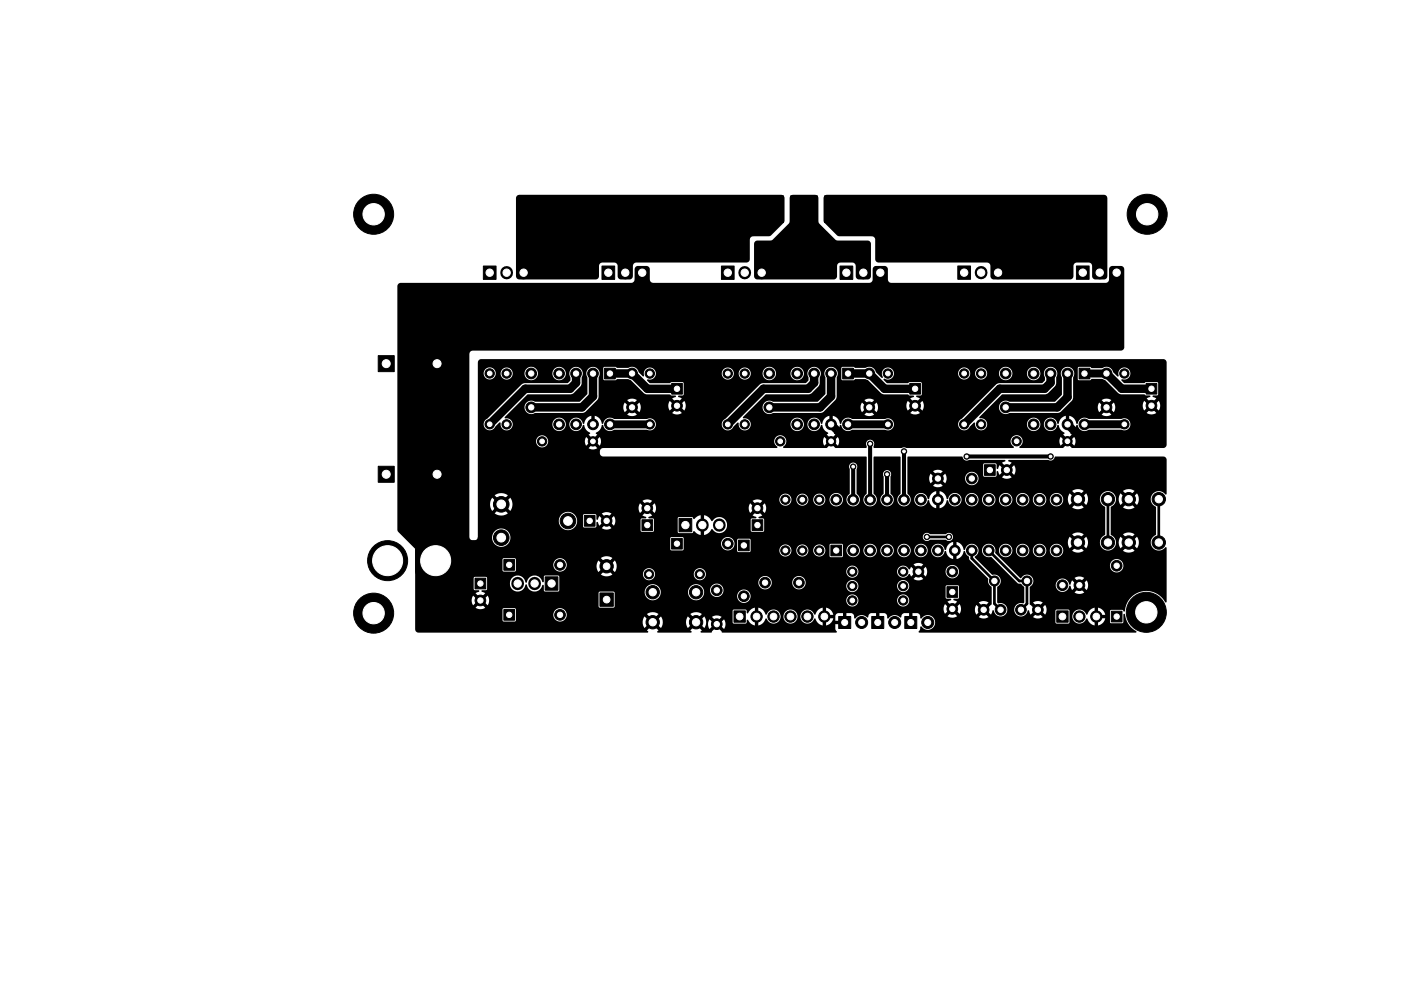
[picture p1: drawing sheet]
<svg xmlns="http://www.w3.org/2000/svg" width="210mm" height="148mm" viewBox="0 0 210 148" stroke-linecap="round" stroke-linejoin="round" font-family="sans-serif">
<g fill="#000" stroke="#000" stroke-width=".15">
<path d="M113.4 29.4h4v4h-4zM118.5 29.4h4v4h-4zM123.6 29.4h4v4h-4zM56.7 53.3h2.4v2.4h-2.4zM72.5 39.9h1.9v2h-1.9zM90.2 39.9h1.9v2h-1.9zM90.6 55.2h1.6v1.6h-1.6zM100.7 57.5h1.6v1.6h-1.6zM108.1 39.9h1.9v2h-1.9zM125.9 39.9h1.9v2h-1.9zM126.3 55.2h1.6v1.6h-1.6zM136.4 57.5h1.6v1.6h-1.6z"/>
<path d="M143.6 39.9h1.9v2h-1.9zM161.4 39.9h1.9v2h-1.9zM161.8 55.2h1.6v1.6h-1.6zM171.8 57.5h1.6v1.6h-1.6zM56.7 69.9h2.4v2.4h-2.4zM87.6 77.3h1.6v1.6h-1.6zM96.2 77.9h1.6v1.6h-1.6zM101.8 77.7h1.9v2h-1.9zM112.7 77.9h1.6v1.6h-1.6zM147.6 69.7h1.6v1.6h-1.6zM62.7 81.5l.4-.3 .5-.1h3.2a1.5 1.5 0 0 1 1.5 1.5v3a1.5 1.5 0 0 1-1.5 1.5h-3a1.5 1.5 0 0 1-1.5-1.5v-3.2l.2-.5zM71.2 86.7h1.6v1.6h-1.6z"/>
<path d="M75.5 91.4h1.6v1.6h-1.6zM75.5 83.9h1.6v1.6h-1.6zM81.7 86.5h1.9v2h-1.9zM89.9 88.9h2v2h-2zM100.7 80.7h1.6v1.6h-1.6zM110.7 81h1.6v1.6h-1.6zM110 91.6h1.7v1.7h-1.7zM125.7 92.4h1.8v1.8h-1.8zM124.5 81.7h1.6v1.7h-1.6zM130.7 92.4h1.8v1.8h-1.8zM135.6 92.4h1.8v1.8h-1.8zM141.9 88h1.6v1.6h-1.6z"/>
<path d="M158.4 91.6h1.7v1.7h-1.7zM166.6 91.7h1.6v1.6h-1.6z"/>
<circle cx="56" cy="32.1" r="3"/>
<circle cx="172" cy="32.1" r="3"/>
<circle cx="65.5" cy="54.5" r="1.2"/>
<circle cx="73.4" cy="56" r=".7"/>
<circle cx="75.9" cy="56" r=".7"/>
<circle cx="79.6" cy="56" r=".8"/>
<circle cx="83.8" cy="56" r=".8"/>
<circle cx="86.3" cy="56" r=".8"/>
<circle cx="88.9" cy="56" r=".8"/>
<circle cx="94.7" cy="56" r=".8"/>
<circle cx="97.4" cy="56" r=".7"/>
<circle cx="109.1" cy="56" r=".7"/>
<circle cx="111.6" cy="56" r=".7"/>
<circle cx="115.3" cy="56" r=".8"/>
<circle cx="119.5" cy="56" r=".8"/>
<circle cx="122" cy="56" r=".8"/>
<circle cx="124.6" cy="56" r=".8"/>
<circle cx="130.3" cy="56" r=".8"/>
<circle cx="133.1" cy="56" r=".7"/>
<circle cx="144.5" cy="56" r=".7"/>
<circle cx="147.1" cy="56" r=".7"/>
<circle cx="150.7" cy="56" r=".8"/>
<circle cx="154.9" cy="56" r=".8"/>
<circle cx="157.5" cy="56" r=".8"/>
<circle cx="160" cy="56" r=".8"/>
<circle cx="165.9" cy="56" r=".8"/>
<circle cx="168.5" cy="56" r=".7"/>
<circle cx="65.5" cy="71.1" r="1.2"/>
<circle cx="73.4" cy="63.6" r=".7"/>
<circle cx="75.1" cy="75.6" r="1.17"/>
<circle cx="75.9" cy="63.6" r=".7"/>
<circle cx="79.6" cy="61.1" r=".8"/>
<circle cx="81.3" cy="66.2" r=".7"/>
<circle cx="83.8" cy="63.6" r=".8"/>
<circle cx="85.1" cy="78.1" r="1.17"/>
<circle cx="86.3" cy="63.6" r=".8"/>
<circle cx="88.9" cy="66.2" r=".7"/>
<circle cx="88.9" cy="63.6" r=".8"/>
<circle cx="90.9" cy="78.1" r=".8"/>
<circle cx="91.4" cy="63.6" r=".8"/>
<circle cx="94.7" cy="61.1" r=".8"/>
<circle cx="97" cy="76.2" r=".8"/>
<circle cx="97.4" cy="63.6" r=".7"/>
<circle cx="101.5" cy="60.8" r=".8"/>
<circle cx="109.1" cy="63.6" r=".7"/>
<circle cx="111.6" cy="63.6" r=".7"/>
<circle cx="113.5" cy="76.2" r=".8"/>
<circle cx="115.3" cy="61.1" r=".8"/>
<circle cx="117" cy="66.2" r=".7"/>
<circle cx="117.7" cy="74.9" r=".7"/>
<circle cx="119.5" cy="63.6" r=".8"/>
<circle cx="120.3" cy="74.9" r=".7"/>
<circle cx="122" cy="63.6" r=".8"/>
<circle cx="122.8" cy="74.9" r=".7"/>
<circle cx="124.6" cy="63.6" r=".8"/>
<circle cx="124.6" cy="66.2" r=".7"/>
<circle cx="125.3" cy="74.9" r=".8"/>
<circle cx="127.1" cy="63.6" r=".8"/>
<circle cx="127.9" cy="74.9" r=".8"/>
<circle cx="127.9" cy="70" r=".41"/>
<circle cx="130.3" cy="61.1" r=".8"/>
<circle cx="130.4" cy="74.9" r=".8"/>
<circle cx="130.4" cy="66.5" r=".41"/>
<circle cx="133" cy="74.9" r=".8"/>
<circle cx="133" cy="71.1" r=".41"/>
<circle cx="133.1" cy="63.6" r=".7"/>
<circle cx="135.5" cy="74.9" r=".8"/>
<circle cx="135.5" cy="67.7" r=".41"/>
<circle cx="137.2" cy="60.8" r=".8"/>
<circle cx="138" cy="74.9" r=".8"/>
<circle cx="140.6" cy="74.9" r=".8"/>
<circle cx="140.6" cy="71.8" r=".8"/>
<circle cx="143.1" cy="74.9" r=".8"/>
<circle cx="144.5" cy="63.6" r=".7"/>
<circle cx="144.9" cy="68.5" r=".41"/>
<circle cx="145.7" cy="74.9" r=".8"/>
<circle cx="145.7" cy="71.8" r=".8"/>
<circle cx="147.1" cy="63.6" r=".7"/>
<circle cx="148.2" cy="74.9" r=".8"/>
<circle cx="150.7" cy="74.9" r=".8"/>
<circle cx="150.7" cy="61.1" r=".8"/>
<circle cx="150.9" cy="70.5" r=".8"/>
<circle cx="152.4" cy="66.2" r=".7"/>
<circle cx="153.3" cy="74.9" r=".8"/>
<circle cx="154.9" cy="63.6" r=".8"/>
<circle cx="155.8" cy="74.9" r=".8"/>
<circle cx="157.5" cy="63.6" r=".8"/>
<circle cx="157.5" cy="68.5" r=".41"/>
<circle cx="158.4" cy="74.9" r=".8"/>
<circle cx="160" cy="66.2" r=".7"/>
<circle cx="160" cy="63.6" r=".8"/>
<circle cx="161.6" cy="74.9" r="1"/>
<circle cx="162.6" cy="63.6" r=".8"/>
<circle cx="165.9" cy="61.1" r=".8"/>
<circle cx="166.1" cy="74.9" r="1"/>
<circle cx="168.5" cy="63.6" r=".7"/>
<circle cx="169.2" cy="74.9" r="1"/>
<circle cx="172.6" cy="60.8" r=".8"/>
<circle cx="173.7" cy="74.9" r="1"/>
<circle cx="56" cy="91.9" r="3"/>
<circle cx="58.1" cy="84.1" r="3"/>
<circle cx="72" cy="90" r=".8"/>
<circle cx="75.1" cy="80.6" r="1.17"/>
<circle cx="83.9" cy="92.2" r=".8"/>
<circle cx="83.9" cy="84.7" r=".8"/>
<circle cx="90.9" cy="84.9" r="1"/>
<circle cx="97.3" cy="86.1" r=".7"/>
<circle cx="97.8" cy="88.8" r="1"/>
<circle cx="97.8" cy="93.3" r="1"/>
<circle cx="104.3" cy="88.8" r="1"/>
<circle cx="104.3" cy="93.3" r="1"/>
<circle cx="104.9" cy="86.1" r=".7"/>
<circle cx="107.4" cy="93.6" r=".8"/>
<circle cx="107.4" cy="88.5" r=".8"/>
<circle cx="109.1" cy="81.5" r=".8"/>
<circle cx="111.5" cy="89.4" r=".8"/>
<circle cx="113.4" cy="92.5" r=".85"/>
<circle cx="114.7" cy="87.4" r=".8"/>
<circle cx="116" cy="92.5" r=".85"/>
<circle cx="117.7" cy="82.5" r=".7"/>
<circle cx="118.5" cy="92.5" r=".85"/>
<circle cx="119.8" cy="87.4" r=".8"/>
<circle cx="120.3" cy="82.5" r=".7"/>
<circle cx="121" cy="92.5" r=".85"/>
<circle cx="122.8" cy="82.5" r=".7"/>
<circle cx="123.6" cy="92.5" r=".85"/>
<circle cx="127.8" cy="85.7" r=".7"/>
<circle cx="127.8" cy="90" r=".7"/>
<circle cx="127.8" cy="87.9" r=".7"/>
<circle cx="127.9" cy="82.5" r=".8"/>
<circle cx="129.2" cy="93.3" r=".9"/>
<circle cx="130.4" cy="82.5" r=".8"/>
<circle cx="133" cy="82.5" r=".8"/>
<circle cx="134.1" cy="93.3" r=".9"/>
<circle cx="135.4" cy="87.9" r=".7"/>
<circle cx="135.4" cy="90" r=".7"/>
<circle cx="135.4" cy="85.7" r=".7"/>
<circle cx="135.5" cy="82.5" r=".8"/>
<circle cx="137.7" cy="85.7" r=".8"/>
<circle cx="138" cy="82.5" r=".8"/>
<circle cx="138.9" cy="80.5" r=".41"/>
<circle cx="139.1" cy="93.3" r=".9"/>
<circle cx="140.6" cy="82.5" r=".8"/>
<circle cx="142.2" cy="80.5" r=".41"/>
<circle cx="142.7" cy="91.3" r=".8"/>
<circle cx="142.7" cy="85.7" r=".8"/>
<circle cx="143.1" cy="82.5" r=".8"/>
<circle cx="145.7" cy="82.5" r=".8"/>
<circle cx="147.4" cy="91.4" r=".8"/>
<circle cx="148.2" cy="82.5" r=".8"/>
<circle cx="149.1" cy="87.1" r=".75"/>
<circle cx="150" cy="91.4" r=".8"/>
<circle cx="150.7" cy="82.5" r=".8"/>
<circle cx="153" cy="91.4" r=".8"/>
<circle cx="153.3" cy="82.5" r=".8"/>
<circle cx="153.9" cy="87.1" r=".75"/>
<circle cx="155.6" cy="91.4" r=".8"/>
<circle cx="155.8" cy="82.5" r=".8"/>
<circle cx="158.4" cy="82.5" r=".8"/>
<circle cx="159.3" cy="87.8" r=".8"/>
<circle cx="161.6" cy="81.4" r="1"/>
<circle cx="161.8" cy="87.8" r=".8"/>
<circle cx="161.8" cy="92.5" r=".85"/>
<circle cx="164.3" cy="92.5" r=".85"/>
<circle cx="166.1" cy="81.4" r="1"/>
<circle cx="167.4" cy="84.8" r=".8"/>
<circle cx="169.2" cy="81.4" r="1"/>
<circle cx="171.8" cy="91.8" r="3"/>
<circle cx="173.7" cy="81.4" r="1"/>
</g>
<g fill="none" stroke="#000" stroke-width="1.9">
<path d="M75.9 40.8v.1M78.5 40.8v.1M93.7 40.8v.1M96.3 40.8v.1M111.6 40.8v.1M114.2 40.8v.1M129.4 40.8v.1M132 40.8v.1M147.1 40.8v.1M149.6 40.8v.1M164.8 40.8v.1M167.4 40.8v.1"/>
<path d="M105.3 78.7v.1M107.8 78.7v.1M77.6 87.5v.1M80.1 87.5v.1"/>
</g>
<path d="M86.4 56v1.4l-.9 .9h-6.8l-5.3 5.3M88.9 56v3.4l-1.7 1.7h-7.6M91.4 56h.1M91.4 56h3.3l2.3 2.3h4.5M122 56v1.4l-.9 .9h-6.7l-5.3 5.3M124.6 56v3.4l-1.7 1.7h-7.6M127.1 56h3.2l2.3 2.3h4.6M127.1 56h.1M157.5 56v1.4l-.9 .9h-6.7l-5.4 5.3M160 56v3.6l-1.5 1.5h-7.8M165.9 56l2.2 2.3h4.5" fill="none" stroke="#000" stroke-width="1.3"/>
<path d="M162.6 56h.1M162.6 56h3.3M91.4 63.6h6M124.6 63.6l2.8 2.8M127.1 63.6h6M160 63.6l2.6 2.6M162.6 66.2h.1M162.6 63.6h5.9M162.6 63.6h.1" fill="none" stroke="#000" stroke-width="1.2"/>
<path d="M166.1 74.9v6.5M173.7 74.9v6.5M138.9 80.5h3.3M145.7 82.6v1.1l3.4 3.4v3.4l.9 .9M148.2 82.6l4.6 4.5h1.1v3.4l-.9 .9" fill="none" stroke="#000" stroke-width=".41"/>
<path d="M127.9 70v4.9M130.4 66.5v8.4M133 71.1v3.8M135.5 67.7v7.2M144.9 68.5h12.6M144.9 68.5h.1" fill="none" stroke="#000" stroke-width=".61"/>
<path d="M59.7 42.6l.4-.2h34.5a.51 .51 0 0 0 .5-.5v-1.5l.2-.4 .3-.1h1.3l.3 .1 .2 .2v1.8l.3 .3 .2 .1h32.4a.51 .51 0 0 0 .5-.5v-1.5l.1-.4 .4-.1h1.3l.3 .1 .2 .2v1.8l.2 .3 .3 .1h32.1a.51 .51 0 0 0 .5-.5v-1.5l.2-.4 .3-.1h1.3l.4 .1 .1 .4v11.7l-.1 .3-.3 .2h-97.4l-.3 .2v.3v27.4a.58 .58 0 0 0 .7 .5h.5v-.5h.4v1.8h-9.8l-2.6-2.7v-36.7zM77.5 29.4l.4-.2h39.2l.4 .2 .1 .3v3.4l-.2 .3-1.9 2h-2.6l-.4 .2-.1 .3v3.1l-.1 .2-.3 .2h-16.8l-.3 .3-.1 1.8-.2 .3-.2 .1h-1.3l-.4-.2-.1-.3v-1.7l-.3-.3h-2h-.3l-.2 .3v1.8l-.1 .2-.3 .2h-11.6l-.3-.2-.2-.3v-11.7zM118.5 29.4l.4-.2h3.3l.3 .1 .2 .4 .1 3.7 2.5 2.6 4.7 .1 .4 .1 .2 .4v4.8l-.2 .4-.4 .1h-1.2l-.4-.1-.1-.4v-1.7l-.3-.3h-.2h-1.8l-.4 .1-.1 .4v1.6l-.2 .2-.2 .2h-11.6l-.3-.2-.2-.3 .1-5.1 .4-.2 2.2-.1 2.5-2.5 .2-.3v-3.5zM123.6 29.4l.4-.2h41.6l.3 .3 .1 .2v11.8l-.3 .3-.2 .1h-1.3l-.3-.1-.2-.4v-1.7l-.3-.3h-.2h-1.8l-.3 .1-.2 .4v1.6l-.1 .2-.3 .2h-11.5l-.3-.1-.2-.3-.1-1.8-.3-.3-16.5-.1-.4-.3v-3.1l-.3-.4-5.2-.1-2.1-2-.2-.3v-3.4zM71.8 54l.3-.2h102.3l.4 .3 .1 .3v12.3l-.3 .4-.2 .1h-13.7l-.7-.7-.7 .7h-6.4l-.1-.1 .1-.2a.9 .9 0 0 0 .4-.7h5.5l.2 .6 .6-.6a.38 .38 0 0 0 .4 .3 .38 .38 0 0 0 .4-.3l.6 .6 .2-.6-.2-.7-.6 .7a.36 .36 0 0 0-.4-.4 .36 .36 0 0 0-.3 .4l-.7-.7-.2 .7h-5.5a.92 .92 0 0 0-1.4-.8 .92 .92 0 0 0 .1 1.6l-.1 .2h-16l-.3-.1-.5 .1h-4l-.2-.3a.63 .63 0 0 0-.5-1 .63 .63 0 0 0-.5 1l-.1 .3h-4.6l-.6-.7-.7 .7h-6.4l-.1-.2 .4-.5 .1-.3h5.5l.2 .6 .6-.6a.36 .36 0 0 0 .4 .3 .36 .36 0 0 0 .3-.3l.7 .6 .2-.6-.2-.7-.7 .7a.36 .36 0 0 0-.3-.4 .36 .36 0 0 0-.4 .4l-.6-.7-.2 .7h-5.5a.92 .92 0 0 0-1.4-.8 .92 .92 0 0 0 0 1.6l-.1 .2h-26.1a.66 .66 0 0 0-.4 .7 .66 .66 0 0 0 .5 .6h39.4l.1 .1v5.5a1.01 1.01 0 0 0 .1 1.7 1.01 1.01 0 0 0 1.4-.9h.6v.2a1.01 1.01 0 0 0 1.5 .7 1.01 1.01 0 0 0 0-1.7v-2.6a.63 .63 0 0 0-.5-1 .63 .63 0 0 0-.5 1l-.1 2.6-.3 .3-.1 .5h-.6v-.4l-.5-.5 .1-5.5h3.9l.1 5.6a1.01 1.01 0 0 0 0 1.7 1.01 1.01 0 0 0 1.5-.9h.5l.1 .2a1.05 1.05 0 0 0 1 .8 1.05 1.05 0 0 0 1-.9h.2a1.39 1.39 0 0 0 1 1.2v-1l.3 .1 .2-.1v1h.2a1.62 1.62 0 0 0 1-1.2h.1a1.02 1.02 0 0 0 1.1 .9 1.02 1.02 0 0 0 .9-1h.6v.2a1.01 1.01 0 0 0 1.1 .8 1.01 1.01 0 0 0 .9-1h.5v.2a1.01 1.01 0 0 0 1.1 .8 1.01 1.01 0 0 0 .9-1h.5l.1 .2a1.01 1.01 0 0 0 1 .8 1.01 1.01 0 0 0 1-1h.5v.2a1.01 1.01 0 0 0 1.1 .8 1.01 1.01 0 0 0 .9-1h.5v.2a1.01 1.01 0 0 0 1.1 .8 1.01 1.01 0 0 0 .9-1h.6v.2a1.01 1.01 0 0 0 1.1 .8 1.01 1.01 0 0 0 .9-1h.7l.2 .8 .8-.7 .3 .4-.7 .7a1.51 1.51 0 0 0 1.8 0l-.8-.7 .4-.4 .7 .7a1.51 1.51 0 0 0 0-1.7l-.7 .7-.4-.4 .8-.7-.7-.2h-.7l-.4 .2 .7 .7-.3 .4-.8-.7-.2 .9h-.7a1.01 1.01 0 0 0-1.1-1 1.01 1.01 0 0 0-.9 1h-.6v-.2a1.01 1.01 0 0 0-1.1-.8 1.01 1.01 0 0 0-.9 1h-.5v-.2a1.01 1.01 0 0 0-1.1-.8 1.01 1.01 0 0 0-.9 1h-.5l-.1-.2a1.01 1.01 0 0 0-1-.8 1.01 1.01 0 0 0-1 1h-.5v-.2a1.01 1.01 0 0 0-1.1-.8 1.01 1.01 0 0 0-.9 1h-.5v-.2a1.01 1.01 0 0 0-1.1-.8 1.01 1.01 0 0 0-.9 1h-.6v-.2a1.05 1.05 0 0 0-1.1-.8 1.05 1.05 0 0 0-.9 1l-.2-.1a1.39 1.39 0 0 0-1.1-1.2v1l-.2-.1-.3 .1v-1l-.2 .1a1.62 1.62 0 0 0-.9 1.2l-.1-.1a1.02 1.02 0 0 0-1.1-.9 1.02 1.02 0 0 0-1 1h-.5l-.2-.5-.3-.4v-2.2h3.3l.2 .7 .7-.7 .1 .2 .2 .2-.6 .6a1.29 1.29 0 0 0 1.4 0l-.7-.6 .3-.2 .1-.2 .7 .7 .2-.7h2.8a1.01 1.01 0 0 0 1.4 .9 1.01 1.01 0 0 0 .2-1.7 1.01 1.01 0 0 0-1.6 .6v.2h-2.8l-.2-.8-.7 .7-.1-.2-.3-.1 .7-.7-.7-.3-.7 .3 .6 .7-.2 .1-.1 .2-.7-.7-.2 .8h-3.3l.1-3.3h8.2a.63 .63 0 0 0 1 .5h5.4v.2l-.5 .2 .7 .7-.2 .1-.2 .2-.7-.6-.2 .5h-.1l-.1-.7-.1-.1h-1.9v1.9l.2 .1h1.7l.1-.1 .1-.8 .1 .1 .2 .5 .7-.7 .2 .3 .2 .1-.7 .7 .3 .1 .6 .1 .5-.2-.6-.7 .2-.1 .1-.3 .7 .7a1.29 1.29 0 0 0 0-1.4l-.7 .6-.1-.2-.2-.1 .6-.7-.4-.2v-.2h6a.7 .7 0 0 0 1-.5h16.3l.3 .2 .1 .3v5l-.2 .1a1.23 1.23 0 0 0-2 .1 1.23 1.23 0 0 0 .6 1.9v4a1.26 1.26 0 0 0-.8 1.4 1.26 1.26 0 0 0 1.1 1.1 1.69 1.69 0 0 0 1.2-.6l.1 .2v8l-.2 .1a3.3 3.3 0 0 0-3.6-1.6 3.3 3.3 0 0 0-2.5 3l-.4-.2h-1.8v1.8l.2 .2 1.7-.1 .1-.1v-1.1l.2-.1a3.7 3.7 0 0 0 1.8 2.7l-.2 .1-32.5-.1v-.1l.2-.3 .1-.4h.1a1.11 1.11 0 0 0 1.3 .4 1.11 1.11 0 0 0 .8-1.1h18l.2 .2h1.7l.2-.2v-.8h.4a1.1 1.1 0 0 0 1 1 1.1 1.1 0 0 0 1.2-.8l.1 .1a1.36 1.36 0 0 0 1.1 1v-.9h.5v.9l.7-.3 .3-.6 .1-.2h-.9v-.5h.9a1.34 1.34 0 0 0-1.1-1.1v.9h-.5v-.9h-.1a1.69 1.69 0 0 0-1.1 1.1l-.1-.1a1.06 1.06 0 0 0-1.2-.7 1.06 1.06 0 0 0-.9 1.1h-.4v-.9l-.1-.2h-1.8l-.2 .2v1.7h-18a1.12 1.12 0 0 0-.9-1 1.12 1.12 0 0 0-1.2 .5l-.1-.1a.69 .69 0 0 0-.5-.8h-.7v1.1l-.2-.1-.3 .1v-1.1l-.9 .1-.2 .2-.1 .4h-.2a1.21 1.21 0 0 0-1.8 .2l-.1-.1a.57 .57 0 0 0-.5-.8h-.7v1.1l-.2-.1-.3 .1v-1.1l-.9 .1-.2 .2-.1 .4h-.1a1.21 1.21 0 0 0-1.9 .2l-.1-.1a.57 .57 0 0 0-.4-.8h-.7v1.1l-.2-.1-.3 .1v-1.1h-.8l-.2 .2-.2 .2v.8h1v.2v.3h-1v.8l.2 .3-.1 .2h-17l-.8-.9 .3-.2v-.2l.7 .7 .2-.5v-.5h1.1l.2 .2h1.7l.2-.1v-.4h.2a1.39 1.39 0 0 0 1.1 .8v-.9h.5v.9a1.69 1.69 0 0 0 1.1-1.1l.1 .1a1.06 1.06 0 0 0 1.2 .7 1.06 1.06 0 0 0 .9-1h.4l.1 .2a1.06 1.06 0 0 0 1.1 .8 1.06 1.06 0 0 0 .9-1h.5v.2a1.11 1.11 0 0 0 1 .8 1.11 1.11 0 0 0 1.1-.8l.1 .1a1.36 1.36 0 0 0 1.1 1v-.9h.5v.9l.7-.3 .4-.6v-.2h-.9v-.5h.9l-.3-.6-.3-.3h17.1l.3 .7 .6-.6 .1 .2 .3 .1-.7 .7a1.29 1.29 0 0 0 1.5 0l-.7-.7 .3-.1v-.2l.7 .6 .2-.5v-.6l-.2-.3-.7 .7v-.2l-.3-.2 .7-.7-.6-.2v-.1l.7-.1 .1-.1 .1-1.7-.2-.2h-1.7l-.1 .1v1.8l.1 .1 .7 .1v.1l-.6 .2 .7 .7-.3 .2-.1 .2-.6-.7-.3 .7h-17.1l-.5-.2v.9h-.5v-.9h-.1a1.69 1.69 0 0 0-1 1.1l-.2-.1a1.06 1.06 0 0 0-1.1-.7 1.06 1.06 0 0 0-.9 1.1h-.5v-.3a1.06 1.06 0 0 0-1.1-.8 1.06 1.06 0 0 0-1 1.1h-.4v-.3a1.11 1.11 0 0 0-1.1-.8 1.11 1.11 0 0 0-1 .8l-.2-.1a1.36 1.36 0 0 0-1-1v.9h-.5v-.9h-.1a2.01 2.01 0 0 0-1 .9l-.2-.1v-.4l-.1-.1h-1.9l-.1 .2v1.7h-1.1l-.2-.4-.7 .7v-.2l-.3-.2 .7-.7a1.29 1.29 0 0 0-1.5 0l.7 .7-.3 .2-.1 .2-.6-.7-.3 .5 .1 .6 .2 .3 .6-.7 .1 .2 .3 .2-.7 .9h-1.6l-.1-.2 .2-.2-.7-.7 .4-.3 .7 .7 .2-.7v-.7l-.2-.4-.7 .7-.4-.3 .7-.7a1.51 1.51 0 0 0-1.7 0l.7 .7-.4 .3-.7-.7a1.51 1.51 0 0 0 0 1.8l.7-.7 .4 .3-.7 .7 .2 .2-.1 .2h-5l-.1-.2 .2-.2-.7-.7 .4-.3 .7 .7a1.51 1.51 0 0 0 0-1.8l-.7 .7-.4-.3 .7-.7-.6-.3-.7 .1-.4 .2 .7 .7-.4 .3-.7-.7-.3 .9 .3 .9 .7-.7 .4 .3-.7 .7 .2 .2-.1 .2h-34.4l-.3-.2-.2-.3v-1.4h13.1l.2 .2h1.6l.2-.2v-.8h5.6a1.01 1.01 0 0 0 1.5 .9 1.01 1.01 0 0 0 .2-1.7 1.01 1.01 0 0 0-1.6 .6l-.1 .2h-5.6v-.8l-.1-.2h-1.7l-.2 .2v1.6h-13.1v-3h8.5l.2 .8 .7-.7 .1 .2 .3 .1-.7 .7a1.29 1.29 0 0 0 1.4 0l-.2-.2h17.2l.2 .2h2.1l.1-.2v-2.1h4.5l.1 .2a1.21 1.21 0 0 0 1.3 1 1.21 1.21 0 0 0 1.1-1.2h4l.1 .2a1.21 1.21 0 0 0 1.4 1 1.21 1.21 0 0 0 .9-1.5h.9l.1 .2a1 1 0 0 0 1.4 .7h2.6v.2a1 1 0 0 0 .8 .8 1 1 0 0 0 1-.4h14.6v.2a.91 .91 0 0 0 1 .7 .91 .91 0 0 0 .8-.9h5.8v.2a.91 .91 0 0 0 1.4 .6 .91 .91 0 0 0-.1-1.6 .91 .91 0 0 0-1.3 .8h-5.8v-.1a.91 .91 0 0 0-1-.8 .91 .91 0 0 0-.8 .9h-14.6a1.01 1.01 0 0 0-.5-1.6 1.01 1.01 0 0 0-1.3 1h-2.6h.1a1.01 1.01 0 0 0-.1-1.8 1.01 1.01 0 0 0-1.5 .9h-.9v-.1a1.21 1.21 0 0 0-1.4-.8 1.21 1.21 0 0 0-1 1.2h-4l-.1-.2a1.21 1.21 0 0 0-1.3-1 1.21 1.21 0 0 0-1.1 1.2l-6.7-.1-.2 .2v2h-17.2l-.5-.5h.2l.2-.3 .7 .7a1.29 1.29 0 0 0 0-1.5l-.7 .7-.1-.2-.3-.2 .7-.6-.5-.3v-.1l.8-.2v-.8h3.4l.1 .1a1.2 1.2 0 0 0 1.2 1 1.2 1.2 0 0 0 1.1-1.1l.2 .1a1.19 1.19 0 0 0 1.1 1 1.19 1.19 0 0 0 1.2-1h.2v.8l.1 .2h2l.2-.2v-1.1h29.9a1.01 1.01 0 0 0 1 1 1.01 1.01 0 0 0 1-1h3.1v.2a1.01 1.01 0 0 0 .8 .8 1.01 1.01 0 0 0 1-.5h6.3v.2a.91 .91 0 0 0 1 .7 .91 .91 0 0 0 .8-.9h5.8v.2a.91 .91 0 0 0 1.4 .5 .91 .91 0 0 0-.1-1.5 .91 .91 0 0 0-1.3 .8h-5.8v-.2a.91 .91 0 0 0-1-.7 .91 .91 0 0 0-.8 .9h-6.3l.1-.1a1.01 1.01 0 0 0-.7-1.4 1.01 1.01 0 0 0-1.2 1h-3.1v-.2a1.01 1.01 0 0 0-1.1-.8 1.01 1.01 0 0 0-.9 1h-29.9v-.9l-.2-.2h-2l-.1 .2v.8h-.2a1.22 1.22 0 0 0-1.2-1 1.22 1.22 0 0 0-1.2 1.1h-.1a1.17 1.17 0 0 0-1.3-1.1 1.17 1.17 0 0 0-1.1 1.3h-3.4v-.9l-.1-.2h-1.7l-.2 .2v1.7l.2 .1h.6l.1 .2-.6 .3 .7 .6-.3 .2-.1 .2-.7-.7-.2 .7h-8.5v-4.5h13.1l.2 .2h1.6l.2-.2v-.8h5.6a1.01 1.01 0 0 0 .9 1 1.01 1.01 0 0 0 1.1-.8h4.5l.3 .9 .7-.8 .4 .4-.7 .7a1.51 1.51 0 0 0 1.7 0h4.6a.91 .91 0 0 0 .9 .9 .91 .91 0 0 0 .9-.9h5.8v.2a.91 .91 0 0 0 1.2 .7 .91 .91 0 0 0 .5-1.3h21.2v.2a.91 .91 0 0 0 1 .7 .91 .91 0 0 0 .8-.9h5.8v.2a.93 .93 0 0 0 .8 .7 .93 .93 0 0 0 .9-.5h.2l.2 .4 .7-.7v.2l.3 .1-.7 .7a1.29 1.29 0 0 0 1.5 0l-.7-.7 .3-.1 .1-.2 .7 .7 .2-.8h2.7a1.01 1.01 0 0 0 1.5 .9 1.01 1.01 0 0 0 .2-1.7 1.01 1.01 0 0 0-1.6 .6l-.1 .2h-2.7l-.2-.7-.7 .7-.1-.2-.3-.2 .7-.7-.7-.2-.8 .2 .7 .7-.3 .2v.2l-.7-.7-.2 .4h-.1a.93 .93 0 0 0-1.1-.6 .93 .93 0 0 0-.7 .9h-5.8v-.2a.91 .91 0 0 0-1-.7 .91 .91 0 0 0-.8 .9h-21.2a.91 .91 0 0 0-1-.5 .91 .91 0 0 0-.7 .9h-5.8v-.2a.91 .91 0 0 0-1-.7 .91 .91 0 0 0-.8 .9h-4.6l-.7-.7 .3-.4 .8 .8a1.51 1.51 0 0 0 0-1.8l-.8 .8-.3-.4 .7-.7-.6-.3h-.5l-.6 .3 .7 .7-.4 .4-.7-.8-.3 .9h-4.5a1.01 1.01 0 0 0-.9-1.2 1.01 1.01 0 0 0-1.1 1h-5.6v-.8l-.1-.2h-1.7l-.2 .2v1.6h-13.1v-2.9h48.3l.2 .2h1.6l.2-.2h4.3a.91 .91 0 0 0 .9 .9 .91 .91 0 0 0 .9-.9h.8v.1a.91 .91 0 0 0 1 .8 .91 .91 0 0 0 .8-.9h.7v.1a.9 .9 0 0 0 1.3 .7h1.1l.2 .2 1.7-.1 .2-.1v-.8h.5a1.01 1.01 0 0 0 1 1 1.01 1.01 0 0 0 1-1h.5v.1a1.01 1.01 0 0 0 1.1 .9 1.01 1.01 0 0 0 .9-1h.6v.1a1.01 1.01 0 0 0 1.1 .9 1.01 1.01 0 0 0 .9-1h.5v.1a1.01 1.01 0 0 0 1.1 .9 1.01 1.01 0 0 0 .9-1h.5l.1 .1a1.01 1.01 0 0 0 1 .9 1.01 1.01 0 0 0 1-1h.5v.1a1.05 1.05 0 0 0 1.1 .8 1.05 1.05 0 0 0 1-.9h.1a1.39 1.39 0 0 0 1.1 1.2v-.9l.2 .1 .3-.1v.9h.2a1.62 1.62 0 0 0 .9-1.2h.1l.2 .5 .4 .4 .1 .5 2.8 2.8a1.12 1.12 0 0 0 .6 1.3l-.1 2.6-.8 .7v-.2l-.3-.2 .7-.6-.3-.2-.7-.1-.5 .3 .7 .6-.3 .2-.1 .2-.6-.7a1.29 1.29 0 0 0 0 1.5l.6-.7 .1 .2 .3 .1-.7 .7 .5 .2h.5l.5-.2-.7-.7 .3-.1v-.2l.7 .7 .3-.7h.2a1.03 1.03 0 0 0 1.2 .9 1.03 1.03 0 0 0 .8-1.3 1.03 1.03 0 0 0-1.4-.7l-.1-.1v-2.2a1.03 1.03 0 0 0 .4-1.3 1.03 1.03 0 0 0-1.2-.6l-2.6-2.6 .1-.2a.99 .99 0 0 0 .5-.8h.5v.1a1.12 1.12 0 0 0 1.4 .8l3.9 4h.6l.4 .5v2.3v.1a1.05 1.05 0 0 0-1.4 .7 1.05 1.05 0 0 0 .8 1.4 1.05 1.05 0 0 0 1.2-1h.1l.3 .7 .7-.7v.2l.3 .1-.7 .7 .5 .2h.5l.5-.2-.7-.7 .3-.1 .1-.2 .7 .7a1.29 1.29 0 0 0 0-1.5l-.7 .7-.1-.2-.3-.2 .7-.6-.5-.3-.7 .1-.3 .2 .7 .6-.3 .2v.2l-.8-.8v-2.6l.3-.2h3.5a1.05 1.05 0 0 0 1.1 1 1.05 1.05 0 0 0 1-1l.2 .1 .2 .6 .7-.7 .1 .2 .3 .2-.7 .6 .5 .3h.4l.5-.3-.7-.6 .3-.2 .1-.2 .7 .7a1.29 1.29 0 0 0 0-1.5l-.7 .7-.1-.2-.3-.1 .7-.7-.5-.2h-.4l-.5 .2 .7 .7-.3 .1-.1 .2-.7-.7-.2 .6a.13 .13 0 0 1-.2 .1 .13 .13 0 0 1-.1-.2 1.01 1.01 0 0 0-1.1-.7 1.01 1.01 0 0 0-.9 1h-3.5v-.1a.99 .99 0 0 0-.3-1.4 .99 .99 0 0 0-1.4 .4l-1.9-1.9h15.3a1.01 1.01 0 0 0 1.4 .9 1.01 1.01 0 0 0 .2-1.7 1.01 1.01 0 0 0-1.6 .6v.2h-15.3l-1.9-1.9v-.3h.5l.1 .1a1.01 1.01 0 0 0 1 .9 1.01 1.01 0 0 0 1-1h.5v.1a1.01 1.01 0 0 0 1.1 .9 1.01 1.01 0 0 0 .9-1h.5v.1a1.01 1.01 0 0 0 1.1 .9 1.01 1.01 0 0 0 .9-1h.6v.1a1.01 1.01 0 0 0 1.6 .6 1.01 1.01 0 0 0-.2-1.7 1.01 1.01 0 0 0-1.4 1h-.6v-.2a1.01 1.01 0 0 0-1.1-.9 1.01 1.01 0 0 0-.9 1.1h-.5v-.2a1.01 1.01 0 0 0-1.1-.9 1.01 1.01 0 0 0-.9 1.1h-.5l-.1-.2a1.01 1.01 0 0 0-1-.9 1.01 1.01 0 0 0-1 1.1h-.5v-.2a1.01 1.01 0 0 0-1.1-.9 1.01 1.01 0 0 0-.9 1.1h-.5v-.2a1.05 1.05 0 0 0-1.1-.9 1.05 1.05 0 0 0-1 1h-.1a1.46 1.46 0 0 0-.8-1.1h16.4l.2 .8 .8-.7 .3 .4-.7 .7a1.51 1.51 0 0 0 1.8 0l-.8-.7 .4-.4 .7 .7 .3-.8h1.8v.2a1.21 1.21 0 0 0 1.3 1 1.21 1.21 0 0 0 1.1-1.2h.4l.3 .8 .7-.7 .3 .4-.7 .7a1.51 1.51 0 0 0 1.8 0l-.7-.7 .3-.4 .7 .7a1.51 1.51 0 0 0 0-1.7l-.7 .7-.3-.4 .7-.7-.7-.2h-.7l-.4 .2 .7 .7-.3 .4-.7-.7-.3 .9h-.4a1.47 1.47 0 0 0-.8-1.3v-4l.3-.3a1.21 1.21 0 0 0 .5-.9h.4l.3 .8 .7-.7 .3 .4-.7 .7a1.51 1.51 0 0 0 1.8 0l-.7-.7 .3-.4 .7 .7a1.51 1.51 0 0 0 0-1.7l-.7 .7-.3-.4 .7-.7-.7-.2h-.7l-.4 .2 .7 .7-.3 .4-.7-.7-.3 .9h-.4a1.23 1.23 0 0 0-2-1 1.23 1.23 0 0 0 .4 2.2l-.1 4.2a1.19 1.19 0 0 0-.7 1.1h-1.8l-.3-.9-.7 .7-.4-.4 .8-.7a1.51 1.51 0 0 0-1.8 0l.7 .7-.3 .4-.8-.7-.2 .9h-16.4l-.3-.1v.9l-.2-.1-.3 .1v-.9a1.56 1.56 0 0 0-1.2 1.2h-.1a1.02 1.02 0 0 0-1-1 1.02 1.02 0 0 0-1 1.1h-.5l-.1-.2a1.01 1.01 0 0 0-1-.9 1.01 1.01 0 0 0-1 1.1h-.5v-.2a1.01 1.01 0 0 0-1.1-.9 1.01 1.01 0 0 0-.9 1.1h-.5v-.2a1.01 1.01 0 0 0-1.1-.9 1.01 1.01 0 0 0-.9 1.1h-.6v-.2a1.01 1.01 0 0 0-1.1-.9 1.01 1.01 0 0 0-.9 1.1h-.5v-.2a1.01 1.01 0 0 0-1.1-.9 1.01 1.01 0 0 0-.9 1.1h-.5v-.9l-.2-.1h-1.7l-.2 .1v1.7h-1.1l.1-.1a.91 .91 0 0 0 0-1.5 .91 .91 0 0 0-1.4 .8h-.7v-.2a.91 .91 0 0 0-1-.8 .91 .91 0 0 0-.8 1h-.8v-.2a.91 .91 0 0 0-1-.8 .91 .91 0 0 0-.8 1h-4.3v-1.8h-1.8l-.2 .2v1.6h-48.3v-.2h38.3l.2 .1h1.6l.2-.1v-.9h5.6v.2a1.01 1.01 0 0 0 1.6 .6 1.01 1.01 0 0 0-.2-1.7 1.01 1.01 0 0 0-1.4 .9h-5.6v-.8l-.1-.2h-1.7l-.2 .2v1.7h-38.3v-.5l.9-.9h8l.4-.1 .1-.3h2.2a1.38 1.38 0 0 0 1.4 1.4 1.38 1.38 0 0 0 1.3-1.5h61.8v.2a.65 .65 0 0 0 1.1 .2h2.4a.63 .63 0 0 0 .9 0 .63 .63 0 0 0-.1-.9 .63 .63 0 0 0-.9 .1h-2.3a.61 .61 0 0 0-.7-.2 .61 .61 0 0 0-.4 .6h-61.8l-.3-.7h25.4l.2 .1h1.9l.3-.3 .5 .4 .5 .2v-1h.5v1a1.8 1.8 0 0 0 1.2-.9 1.2 1.2 0 0 0 1.6 .5 1.2 1.2 0 0 0 .6-1.5 1.2 1.2 0 0 0-1.6-.6l-.5 .4h-.1a1.51 1.51 0 0 0-1.2-.8v1h-.5v-1l-.5 .2-.4 .3-.4-.3h-2l-.1 .2v2.1h-25.4a1.38 1.38 0 0 0-1.5-.5 1.38 1.38 0 0 0-.9 1.3h-2.2v-2.5h12.2a1.38 1.38 0 0 0 .9 1.3 1.38 1.38 0 0 0 1.6-.5h1.1l.2 .2h1.6l.2-.1 .1-.7h.1l.2 .5 .7-.7 .1 .2 .3 .2-.7 .7 .3 .1 .7 .1 .5-.2-.7-.7 .3-.2v-.2l.7 .7a1.29 1.29 0 0 0 0-1.4l-.7 .7v-.2l-.3-.2 .7-.7-.5-.2-.7 .1-.3 .1 .7 .7-.3 .2-.1 .2-.7-.7-.2 .5h-.1l-.1-.7-.1-.1h-1.8l-.1 .2v1.6h-1.1v-.1a1.38 1.38 0 0 0-.8-2 1.38 1.38 0 0 0-1.7 1.3h-12.2v-2.5h1.9v.5l.3 .5 .7-.7 .4 .3-.8 .8a1.66 1.66 0 0 0 2 0l-.7-.8 .3-.3 .8 .7 .2-.4h19l.2 .7 .7-.7 .1 .2 .3 .2-.7 .7 .5 .2 .1 .2h-.8l-.1 .2v1.7l.2 .1h1.6l.2-.1v-1.7l-.2-.2h-.6v-.1l.6-.3-.7-.7 .3-.2v-.2l.7 .7 .2-.7h13.9l.3 .7 .6-.7 .1 .2 .3 .2-.7 .7 .6 .2v.2h-.7l-.2 .2v1.7l.2 .1h1.7l.1-.1v-1.7l-.1-.2h-.7v-.2l.6-.2-.7-.7 .3-.2v-.2l.7 .7 .2-.5v-.4l-.2-.5-.7 .7v-.2l-.3-.2 .7-.7-.4-.2h2.9a.91 .91 0 0 0 .9 .9 .91 .91 0 0 0 .9-.9h.8v.2a.91 .91 0 0 0 1 .7 .91 .91 0 0 0 .8-.9h.7v.2a.91 .91 0 0 0 1 .7 .91 .91 0 0 0 .8-.9h.6l.1 .2a1.01 1.01 0 0 0 1 .8 1.01 1.01 0 0 0 1-1h.5v.2a1.01 1.01 0 0 0 1.6 .7 1.01 1.01 0 0 0-.1-1.7v-3.7a.63 .63 0 0 0-.5-1 .63 .63 0 0 0-.5 1v3.6l-.4 .5-.1 .4h-.5a1.01 1.01 0 0 0-1.1-1 1.01 1.01 0 0 0-1 1h-.6v-.1a.91 .91 0 0 0-1-.8 .91 .91 0 0 0-.8 .9h-.7v-.1a.91 .91 0 0 0-1-.8 .91 .91 0 0 0-.8 .9h-.8v-.1a.91 .91 0 0 0-1-.8 .91 .91 0 0 0-.8 .9l-3.7 .1-.3 .1 .7 .7-.3 .2-.1 .2-.6-.7-.3 .7h-13.9l-.2-.7-.7 .7v-.2l-.3-.2 .7-.7a1.29 1.29 0 0 0-1.5 0l.7 .7-.3 .2-.1 .2-.7-.7-.2 .7h-19a1.65 1.65 0 0 0-.2-1.6l-.8 .8-.3-.4 .7-.7a1.66 1.66 0 0 0-2 0l.8 .7-.4 .4-.7-.8-.3 .5v.5h-1.9v-8.4h16.6a1.19 1.19 0 0 0 1.3 0l-.6-.7-.7 .7h-16.6v-1h8.8v.2a.91 .91 0 0 0 1 .7 .91 .91 0 0 0 .8-.9h5.5l.2 .6 .6-.6a.38 .38 0 0 0 .4 .3 .38 .38 0 0 0 .3-.3l.7 .6 .2-.6-.2-.7-.7 .7a.36 .36 0 0 0-.3-.4 .36 .36 0 0 0-.4 .4l-.6-.7-.2 .7h-5.5a.91 .91 0 0 0-.9-.9 .91 .91 0 0 0-.9 .9h-8.8v-2.6h.9v.2a.92 .92 0 0 0 .8 .7 .92 .92 0 0 0 1-.6l.5-.5h.2a.93 .93 0 0 0 .8 1.1 .93 .93 0 0 0 1.1-.9h5.9v.2a1.01 1.01 0 0 0 1.1 .8 1.01 1.01 0 0 0 .9-1h.5l.1 .2a1.05 1.05 0 0 0 1 .8 1.05 1.05 0 0 0 1-.9h.2a1.65 1.65 0 0 0 .9 1.3l-.3 .2 .7 .6 .6-.6-.2-.2v-.1a1.69 1.69 0 0 0 1-1.2h.1a1.05 1.05 0 0 0 1.7 .7l4.9 .1a.9 .9 0 0 0 1.3-.9h9.9v.2a.92 .92 0 0 0 .8 .7 .92 .92 0 0 0 1-.5l.5-.6h.2a.93 .93 0 0 0 .8 1.1 .93 .93 0 0 0 1-.9h6v.2a1.01 1.01 0 0 0 1.1 .8 1.01 1.01 0 0 0 .9-1h.5v.2a1.05 1.05 0 0 0 1.1 .8 1.05 1.05 0 0 0 1-.9h.1a1.65 1.65 0 0 0 1 1.3l-.3 .2 .7 .6 .6-.6-.2-.2a1.9 1.9 0 0 0 1-1.3h.1a1.05 1.05 0 0 0 1.7 .7l4.9 .1a.9 .9 0 0 0 1.3-.9h9.6v.2a.92 .92 0 0 0 .9 .7 .92 .92 0 0 0 .9-.5l.6-.6h.1a.93 .93 0 0 0 .8 1.1 .93 .93 0 0 0 1.1-.9h5.9l.1 .2a1.01 1.01 0 0 0 1 .8 1.01 1.01 0 0 0 .9-1h.6v.2a1.05 1.05 0 0 0 1.1 .8 1.05 1.05 0 0 0 1-.9h.1a1.65 1.65 0 0 0 .9 1.3l-.2 .2 .6 .6 .7-.6-.2-.2a1.9 1.9 0 0 0 .9-1.3h.1a1.05 1.05 0 0 0 1.7 .7h4.9a.91 .91 0 0 0 1.3-.8 .91 .91 0 0 0-1.3-.8h-5a1.08 1.08 0 0 0-1.6 .8l-.1-.1a1.39 1.39 0 0 0-1.1-1.1v.9l-.2-.1-.3 .1v-.9h-.2a1.62 1.62 0 0 0-1 1.2l-.1-.1a1.02 1.02 0 0 0-1.1-.9 1.02 1.02 0 0 0-.9 1h-.6v-.2a1.01 1.01 0 0 0-1.1-.8 1.01 1.01 0 0 0-.9 1h-5.9a1 1 0 0 0-1.2-.9v-.2l1.5-1.4h1.4l.1 .2a1.03 1.03 0 0 0 1.5 .6h7.2l.5-.1 .7-.7h4.8l.3 .7 .7-.7v.2l.3 .2-.7 .7 .5 .2h.5l.5-.2-.7-.7 .3-.2 .1-.2 .6 .7a1.29 1.29 0 0 0 0-1.4l-.6 .6-.1-.2-.3-.1 .7-.7-.5-.2h-.5l-.5 .2 .7 .7-.2 .1-.1 .2-.7-.6-.3 .7h-4.8l1.1-1.3 .1-3h.7l.1 .2h1.7l.3-.2h1.6l.4 .2 2.2 2.1h3.6l.2 .2 .7 .1v.1l-.5 .2 .7 .7-.3 .2-.1 .2-.7-.7a1.29 1.29 0 0 0 0 1.5l.7-.7 .1 .2 .3 .1-.7 .7 .3 .2h.6l.5-.2-.7-.7h.2l.2-.3 .7 .7a1.29 1.29 0 0 0 0-1.5l-.7 .7-.2-.3-.2-.1 .7-.7-.5-.2v-.1l.7-.1 .1-.1v-1.7l-.1-.2h-1.7l-.3 .2h-3l-.4-.5 .2-.1a.92 .92 0 0 0 1.1-.9 .92 .92 0 0 0-1.1-.9 .92 .92 0 0 0-.6 1.3h-.2l-.7-.6a1.03 1.03 0 0 0-1.6-.6h-1.5l-.3-.2h-1.7l-.1 .2v1.6h-.7v-.3a1.02 1.02 0 0 0-.9-1.5 1.02 1.02 0 0 0-.8 1.6v2.6l-1.1 1h-6.8a1.01 1.01 0 0 0-1.6 .9h-1.4l1.9-2h6.4l.4-.1 1.2-1.2 .1-.3v-1a1.02 1.02 0 0 0-.9-1.5 1.02 1.02 0 0 0-.8 1.6v.5l-.4 .4-6.4-.1-.3 .1-5.6 5.5-.2 .3-.1 .3h-9.6v-.1a.92 .92 0 0 0-1.3-.7h-5a1.08 1.08 0 0 0-1.7 .8l-.1-.1a1.39 1.39 0 0 0-1.1-1.1v.9l-.2-.1-.3 .1v-.9h-.2a1.62 1.62 0 0 0-.9 1.2l-.1-.1a1.02 1.02 0 0 0-1.1-.9 1.02 1.02 0 0 0-1 1h-.5v-.2a1.01 1.01 0 0 0-1.1-.8 1.01 1.01 0 0 0-.9 1h-6v-.1a1.02 1.02 0 0 0-1.1-.8v-.2l1.4-1.4h1.5v.2a1.03 1.03 0 0 0 1.6 .6h7l.5-.1 .7-.7h4.9l.2 .7 .7-.7 .1 .2 .3 .2-.7 .7 .5 .2h.4l.5-.2-.7-.7 .2-.1 .2-.3 .7 .7a1.29 1.29 0 0 0 0-1.4l-.7 .6-.2-.2-.2-.1 .7-.7-.5-.2h-.4l-.5 .2 .7 .7-.3 .1-.1 .2-.7-.6-.2 .7h-4.9l1.3-1.4v-2.9h.7l.2 .2h1.6l.3-.2h1.5l.4 .2 1.9 1.9 .3 .2h3.8l.2 .2h.7v.2l-.6 .3 .7 .6-.3 .2v.2l-.7-.7-.2 .5v.5l.2 .5 .7-.7v.2l.3 .1-.7 .7a1.28 1.28 0 0 0 1.5 0l-.7-.7h.2l.2-.3 .7 .7 .2-.5-.1-.7-.1-.3-.7 .7-.2-.3-.2-.1 .7-.6-.5-.3-.1-.1 .7-.1 .2-.1-.1-1.8-1.8-.1-.2 .2h-3.1l-.5-.5v-.2a.93 .93 0 0 0 1.5-.8h9.6v.2a.91 .91 0 0 0 1 .7 .91 .91 0 0 0 .8-.9h.8v.2a.91 .91 0 0 0 1 .7 .91 .91 0 0 0 .8-.9h1.7l.1 .2a1.01 1.01 0 0 0 1 .8 1.01 1.01 0 0 0 1-1h2.1l.1 .2a1.01 1.01 0 0 0 1.6 .6 1.01 1.01 0 0 0-.2-1.7 1.01 1.01 0 0 0-1.5 .9h-2.1a1.01 1.01 0 0 0-1.1-1 1.01 1.01 0 0 0-1 1h-1.7v-.2a.91 .91 0 0 0-1-.7 .91 .91 0 0 0-.8 .9h-.8v-.2a.91 .91 0 0 0-1-.7 .91 .91 0 0 0-.8 .9h-9.6v-.2a.92 .92 0 0 0-1.3-.6 .92 .92 0 0 0-.4 1.4l-.2 .1-.8-.9a1.05 1.05 0 0 0-1.6-.6h-1.5l-.3-.2h-1.7l-.1 .2v1.6h-.7v-.2a1.02 1.02 0 0 0-.8-1.6 1.02 1.02 0 0 0-.9 1.6v2.5l-1.1 1.1h-6.8a1.01 1.01 0 0 0-1.5 .9h-1.5l2-2h6.4l.3-.1 1.3-1.2 .1-.3v-1a1.02 1.02 0 0 0-.9-1.5 1.02 1.02 0 0 0-.8 1.6v.5l-.4 .4-6.4-.1-.3 .1-5.6 5.5-.2 .3-.1 .3h-9.9v-.1a.92 .92 0 0 0-1.3-.7h-5a1.08 1.08 0 0 0-1.6 .8l-.2-.1a1.39 1.39 0 0 0-1.1-1.1v.9l-.2-.1-.3 .1v-.9h-.2a1.62 1.62 0 0 0-.9 1.2l-.1-.1a1.02 1.02 0 0 0-1.1-.9 1.02 1.02 0 0 0-1 1h-.5v-.2a1.01 1.01 0 0 0-1.1-.8 1.01 1.01 0 0 0-.9 1h-5.9l-.1-.1a1.02 1.02 0 0 0-1.1-.8v-.2l1.4-1.4h1.5v.2a1.03 1.03 0 0 0 1.6 .6h7.1l.4-.1 .7-.7h5l.3 .7 .6-.7 .1 .2 .3 .2-.7 .7 .5 .2h.5l.5-.2-.7-.7 .3-.2v-.2l.7 .7a1.29 1.29 0 0 0 0-1.4l-.7 .6-.1-.2-.2-.1 .7-.7-.5-.2h-.5l-.5 .2 .7 .7-.2 .1-.2 .2-.6-.6-.3 .7h-5l1.3-1.4v-2.9h.7l.2 .2h1.7l.2-.2 1.7 .1 .4 .1 2.2 2.1h3.6l.2 .2 .7 .1v.1l-.5 .3 .6 .6-.2 .2-.1 .2-.7-.7a1.29 1.29 0 0 0 0 1.5l.7-.7 .1 .2 .2 .1-.6 .7 .2 .2h.7l.5-.2-.7-.7 .3-.1 .1-.2 .7 .7a1.28 1.28 0 0 0 0-1.5l-.7 .7-.2-.3-.2-.1 .7-.6-.5-.3-.1-.1 .8-.1 .1-.1v-1.7l-.1-.2h-1.7l-.3 .2h-3l-.4-.4v-.2a.98 .98 0 0 0 1.3-.9h9.9v.2a.91 .91 0 0 0 1 .7 .91 .91 0 0 0 .8-.9h.7v.2a.91 .91 0 0 0 1 .7 .91 .91 0 0 0 .8-.9h1.8v.2a1.01 1.01 0 0 0 1.1 .8 1.01 1.01 0 0 0 .9-1h2.2v.2a1.01 1.01 0 0 0 1.6 .6 1.01 1.01 0 0 0-.2-1.7 1.01 1.01 0 0 0-1.4 .9h-2.2a1.01 1.01 0 0 0-1-1 1.01 1.01 0 0 0-1 1h-1.8v-.2a.91 .91 0 0 0-1-.7 .91 .91 0 0 0-.8 .9h-.7v-.2a.91 .91 0 0 0-1-.7 .91 .91 0 0 0-.8 .9h-9.9v-.2a.92 .92 0 0 0-1.2-.7 .92 .92 0 0 0-.6 1.3h-.2l-.6-.6a1.03 1.03 0 0 0-1.5-.6h-1.7l-.2-.2h-1.7l-.2 .2v1.6h-.7v-.3a1.02 1.02 0 0 0-.9-1.5 1.02 1.02 0 0 0-.7 1.6l-.1 2.5-1.1 1.1h-6.7a1.01 1.01 0 0 0-1.6 .9h-1.5l2-2h6.4l.3-.1 1.3-1.2 .1-.3v-1a1.02 1.02 0 0 0-.9-1.5 1.02 1.02 0 0 0-.8 1.6v.5l-.4 .4-6.4-.1-.3 .1-5.6 5.4-.2 .3-.1 .4h-.9v-7.6h.9v.2a.91 .91 0 0 0 1 .7 .91 .91 0 0 0 .8-.9h.7l.1 .2a.91 .91 0 0 0 .9 .7 .91 .91 0 0 0 .9-.9h1.7v.2a1.01 1.01 0 0 0 1.1 .8 1.01 1.01 0 0 0 .9-1h2.2v.2a1.01 1.01 0 0 0 1.6 .6 1.01 1.01 0 0 0-.1-1.7 1.01 1.01 0 0 0-1.5 .9h-2.2a1.01 1.01 0 0 0-1-1 1.01 1.01 0 0 0-1 1h-1.7l-.1-.2a.91 .91 0 0 0-.9-.7 .91 .91 0 0 0-.9 .9h-.7a.91 .91 0 0 0-.9-.9 .91 .91 0 0 0-.9 .9h-.9v-1.7z" fill="#000"/>
<g fill="#fff" stroke="#fff" stroke-width=".15">
<circle cx="127.9" cy="70" r=".2"/>
<circle cx="138.9" cy="80.5" r=".2"/>
<circle cx="142.2" cy="80.5" r=".2"/>
<circle cx="130.4" cy="66.5" r=".2"/>
<circle cx="133" cy="71.1" r=".2"/>
<circle cx="135.5" cy="67.7" r=".2"/>
<circle cx="144.9" cy="68.5" r=".2"/>
<circle cx="157.5" cy="68.5" r=".2"/>
<circle cx="111.6" cy="63.6" r=".35"/>
<circle cx="111.6" cy="56" r=".35"/>
<circle cx="82.7" cy="87.5" r=".55"/>
<circle cx="80.1" cy="87.5" r=".55"/>
<circle cx="77.6" cy="87.5" r=".55"/>
<circle cx="79.6" cy="56" r=".4"/>
<circle cx="79.6" cy="61.1" r=".4"/>
<circle cx="150.7" cy="56" r=".4"/>
<circle cx="150.7" cy="61.1" r=".4"/>
<circle cx="160" cy="66.2" r=".35"/>
<circle cx="152.4" cy="66.2" r=".35"/>
<circle cx="56" cy="32.1" r="1.6"/>
<circle cx="126.9" cy="40.9" r=".55"/>
<circle cx="129.4" cy="40.9" r=".55"/>
<circle cx="132" cy="40.9" r=".55"/>
<circle cx="75.1" cy="80.6" r=".65"/>
<circle cx="85.1" cy="78.1" r=".65"/>
<circle cx="75.1" cy="75.6" r=".65"/>
<circle cx="117.7" cy="82.6" r=".35"/>
<circle cx="117.7" cy="74.9" r=".35"/>
<circle cx="167.4" cy="92.5" r=".4"/>
<circle cx="167.4" cy="84.8" r=".4"/>
<circle cx="127.1" cy="56" r=".4"/>
<circle cx="124.6" cy="56" r=".4"/>
<circle cx="122" cy="56" r=".4"/>
<circle cx="119.5" cy="56" r=".4"/>
<circle cx="119.5" cy="63.6" r=".4"/>
<circle cx="122" cy="63.6" r=".4"/>
<circle cx="124.6" cy="63.6" r=".4"/>
<circle cx="127.1" cy="63.6" r=".4"/>
<circle cx="173.7" cy="74.9" r=".55"/>
<circle cx="173.7" cy="81.4" r=".55"/>
<circle cx="169.2" cy="74.9" r=".55"/>
<circle cx="169.2" cy="81.4" r=".55"/>
<circle cx="107.4" cy="88.5" r=".4"/>
<circle cx="107.4" cy="93.6" r=".4"/>
<circle cx="149.1" cy="87.1" r=".4"/>
<circle cx="153.9" cy="87.1" r=".4"/>
<circle cx="90.9" cy="89.9" r=".5"/>
<circle cx="90.9" cy="84.9" r=".5"/>
<circle cx="145.7" cy="71.8" r=".4"/>
<circle cx="140.6" cy="71.8" r=".4"/>
<circle cx="109.1" cy="63.6" r=".35"/>
<circle cx="109.1" cy="56" r=".35"/>
<circle cx="76.3" cy="92.2" r=".4"/>
<circle cx="83.9" cy="92.2" r=".4"/>
<circle cx="88.9" cy="66.2" r=".35"/>
<circle cx="81.3" cy="66.2" r=".35"/>
<circle cx="124.6" cy="66.2" r=".35"/>
<circle cx="117" cy="66.2" r=".35"/>
<circle cx="65.3" cy="84.1" r="2.25"/>
<circle cx="58.1" cy="84.1" r="2.25"/>
<circle cx="94.7" cy="56" r=".4"/>
<circle cx="94.7" cy="61.1" r=".4"/>
<circle cx="91.2" cy="40.9" r=".55"/>
<circle cx="93.7" cy="40.9" r=".55"/>
<circle cx="96.3" cy="40.9" r=".55"/>
<circle cx="125.3" cy="82.6" r=".4"/>
<circle cx="127.9" cy="82.6" r=".4"/>
<circle cx="130.4" cy="82.6" r=".4"/>
<circle cx="133" cy="82.6" r=".4"/>
<circle cx="135.5" cy="82.6" r=".4"/>
<circle cx="138" cy="82.6" r=".4"/>
<circle cx="140.6" cy="82.6" r=".4"/>
<circle cx="143.1" cy="82.6" r=".4"/>
<circle cx="145.7" cy="82.6" r=".4"/>
<circle cx="148.2" cy="82.6" r=".4"/>
<circle cx="150.7" cy="82.6" r=".4"/>
<circle cx="153.3" cy="82.6" r=".4"/>
<circle cx="155.8" cy="82.6" r=".4"/>
<circle cx="158.4" cy="82.6" r=".4"/>
<circle cx="158.4" cy="74.9" r=".4"/>
<circle cx="155.8" cy="74.9" r=".4"/>
<circle cx="153.3" cy="74.9" r=".4"/>
<circle cx="150.7" cy="74.9" r=".4"/>
<circle cx="148.2" cy="74.9" r=".4"/>
<circle cx="145.7" cy="74.9" r=".4"/>
<circle cx="143.1" cy="74.9" r=".4"/>
<circle cx="140.6" cy="74.9" r=".4"/>
<circle cx="138" cy="74.9" r=".4"/>
<circle cx="135.5" cy="74.9" r=".4"/>
<circle cx="133" cy="74.9" r=".4"/>
<circle cx="130.4" cy="74.9" r=".4"/>
<circle cx="127.9" cy="74.9" r=".4"/>
<circle cx="125.3" cy="74.9" r=".4"/>
<circle cx="147.1" cy="63.6" r=".35"/>
<circle cx="147.1" cy="56" r=".35"/>
<circle cx="147.4" cy="91.4" r=".4"/>
<circle cx="150" cy="91.4" r=".4"/>
<circle cx="137.2" cy="58.3" r=".4"/>
<circle cx="137.2" cy="60.8" r=".4"/>
<circle cx="115.3" cy="56" r=".4"/>
<circle cx="115.3" cy="61.1" r=".4"/>
<circle cx="97.4" cy="63.6" r=".35"/>
<circle cx="97.4" cy="56" r=".35"/>
<circle cx="73.4" cy="40.9" r=".55"/>
<circle cx="75.9" cy="40.9" r=".55"/>
<circle cx="78.5" cy="40.9" r=".55"/>
<circle cx="101.5" cy="81.5" r=".4"/>
<circle cx="109.1" cy="81.5" r=".4"/>
<circle cx="126.6" cy="93.3" r=".45"/>
<circle cx="129.2" cy="93.3" r=".45"/>
<circle cx="97" cy="78.7" r=".4"/>
<circle cx="97" cy="76.2" r=".4"/>
<circle cx="111.5" cy="81.8" r=".4"/>
<circle cx="111.5" cy="89.4" r=".4"/>
<circle cx="148.4" cy="70.5" r=".4"/>
<circle cx="150.9" cy="70.5" r=".4"/>
<circle cx="135.4" cy="90" r=".35"/>
<circle cx="127.8" cy="90" r=".35"/>
<circle cx="130.3" cy="56" r=".4"/>
<circle cx="130.3" cy="61.1" r=".4"/>
<circle cx="171.8" cy="91.8" r="1.6"/>
<circle cx="144.5" cy="63.6" r=".35"/>
<circle cx="144.5" cy="56" r=".35"/>
<circle cx="102.7" cy="78.7" r=".55"/>
<circle cx="105.3" cy="78.7" r=".55"/>
<circle cx="107.8" cy="78.7" r=".55"/>
<circle cx="159.3" cy="92.5" r=".5"/>
<circle cx="161.8" cy="92.5" r=".5"/>
<circle cx="164.3" cy="92.5" r=".5"/>
<circle cx="57.9" cy="71.1" r=".6"/>
<circle cx="65.5" cy="71.1" r=".6"/>
<circle cx="166.1" cy="74.9" r=".55"/>
<circle cx="166.1" cy="81.4" r=".55"/>
<circle cx="161.6" cy="74.9" r=".55"/>
<circle cx="161.6" cy="81.4" r=".55"/>
<circle cx="144.5" cy="40.9" r=".55"/>
<circle cx="147.1" cy="40.9" r=".55"/>
<circle cx="149.6" cy="40.9" r=".55"/>
<circle cx="142.7" cy="88.8" r=".4"/>
<circle cx="142.7" cy="91.3" r=".4"/>
<circle cx="155.6" cy="91.4" r=".4"/>
<circle cx="153" cy="91.4" r=".4"/>
<circle cx="136.5" cy="93.3" r=".45"/>
<circle cx="139.1" cy="93.3" r=".45"/>
<circle cx="161.8" cy="87.8" r=".4"/>
<circle cx="159.3" cy="87.8" r=".4"/>
<circle cx="104.9" cy="86.1" r=".35"/>
<circle cx="97.3" cy="86.1" r=".35"/>
<circle cx="162.6" cy="56" r=".4"/>
<circle cx="160" cy="56" r=".4"/>
<circle cx="157.5" cy="56" r=".4"/>
<circle cx="154.9" cy="56" r=".4"/>
<circle cx="154.9" cy="63.6" r=".4"/>
<circle cx="157.5" cy="63.6" r=".4"/>
<circle cx="160" cy="63.6" r=".4"/>
<circle cx="162.6" cy="63.6" r=".4"/>
<circle cx="88.4" cy="78.1" r=".4"/>
<circle cx="90.9" cy="78.1" r=".4"/>
<circle cx="133.1" cy="63.6" r=".35"/>
<circle cx="133.1" cy="56" r=".35"/>
<circle cx="91.4" cy="56" r=".4"/>
<circle cx="88.9" cy="56" r=".4"/>
<circle cx="86.4" cy="56" r=".4"/>
<circle cx="83.8" cy="56" r=".4"/>
<circle cx="83.8" cy="63.6" r=".4"/>
<circle cx="86.4" cy="63.6" r=".4"/>
<circle cx="88.9" cy="63.6" r=".4"/>
<circle cx="91.4" cy="63.6" r=".4"/>
<circle cx="113.5" cy="78.7" r=".4"/>
<circle cx="113.5" cy="76.2" r=".4"/>
<circle cx="101.5" cy="58.3" r=".4"/>
<circle cx="101.5" cy="60.8" r=".4"/>
<circle cx="110.9" cy="92.5" r=".5"/>
<circle cx="113.4" cy="92.5" r=".5"/>
<circle cx="116" cy="92.5" r=".5"/>
<circle cx="118.5" cy="92.5" r=".5"/>
<circle cx="121" cy="92.5" r=".5"/>
<circle cx="123.6" cy="92.5" r=".5"/>
<circle cx="109.1" cy="40.9" r=".55"/>
<circle cx="111.6" cy="40.9" r=".55"/>
<circle cx="114.2" cy="40.9" r=".55"/>
<circle cx="75.9" cy="63.6" r=".35"/>
<circle cx="75.9" cy="56" r=".35"/>
<circle cx="172" cy="32.1" r="1.6"/>
<circle cx="76.3" cy="84.7" r=".4"/>
<circle cx="83.9" cy="84.7" r=".4"/>
<circle cx="57.9" cy="54.5" r=".6"/>
<circle cx="65.5" cy="54.5" r=".6"/>
<circle cx="142.7" cy="85.7" r=".4"/>
<circle cx="137.7" cy="85.7" r=".4"/>
<circle cx="165.9" cy="56" r=".4"/>
<circle cx="165.9" cy="61.1" r=".4"/>
<circle cx="122.8" cy="82.6" r=".35"/>
<circle cx="122.8" cy="74.9" r=".35"/>
<circle cx="131.6" cy="93.3" r=".45"/>
<circle cx="134.1" cy="93.3" r=".45"/>
<circle cx="119.8" cy="87.4" r=".4"/>
<circle cx="114.7" cy="87.4" r=".4"/>
<circle cx="168.5" cy="63.6" r=".35"/>
<circle cx="168.5" cy="56" r=".35"/>
<circle cx="135.4" cy="87.9" r=".35"/>
<circle cx="127.8" cy="87.9" r=".35"/>
<circle cx="162.3" cy="40.9" r=".55"/>
<circle cx="164.8" cy="40.9" r=".55"/>
<circle cx="167.4" cy="40.9" r=".55"/>
<circle cx="72" cy="87.5" r=".4"/>
<circle cx="72" cy="90" r=".4"/>
<circle cx="120.3" cy="82.6" r=".35"/>
<circle cx="120.3" cy="74.9" r=".35"/>
<circle cx="56" cy="91.9" r="1.6"/>
<circle cx="97.8" cy="88.8" r=".55"/>
<circle cx="104.3" cy="88.8" r=".55"/>
<circle cx="97.8" cy="93.3" r=".55"/>
<circle cx="104.3" cy="93.3" r=".55"/>
<circle cx="172.6" cy="58.3" r=".4"/>
<circle cx="172.6" cy="60.8" r=".4"/>
<circle cx="73.4" cy="63.6" r=".35"/>
<circle cx="73.4" cy="56" r=".35"/>
<circle cx="135.4" cy="85.7" r=".35"/>
<circle cx="127.8" cy="85.7" r=".35"/>
</g>
</svg>
